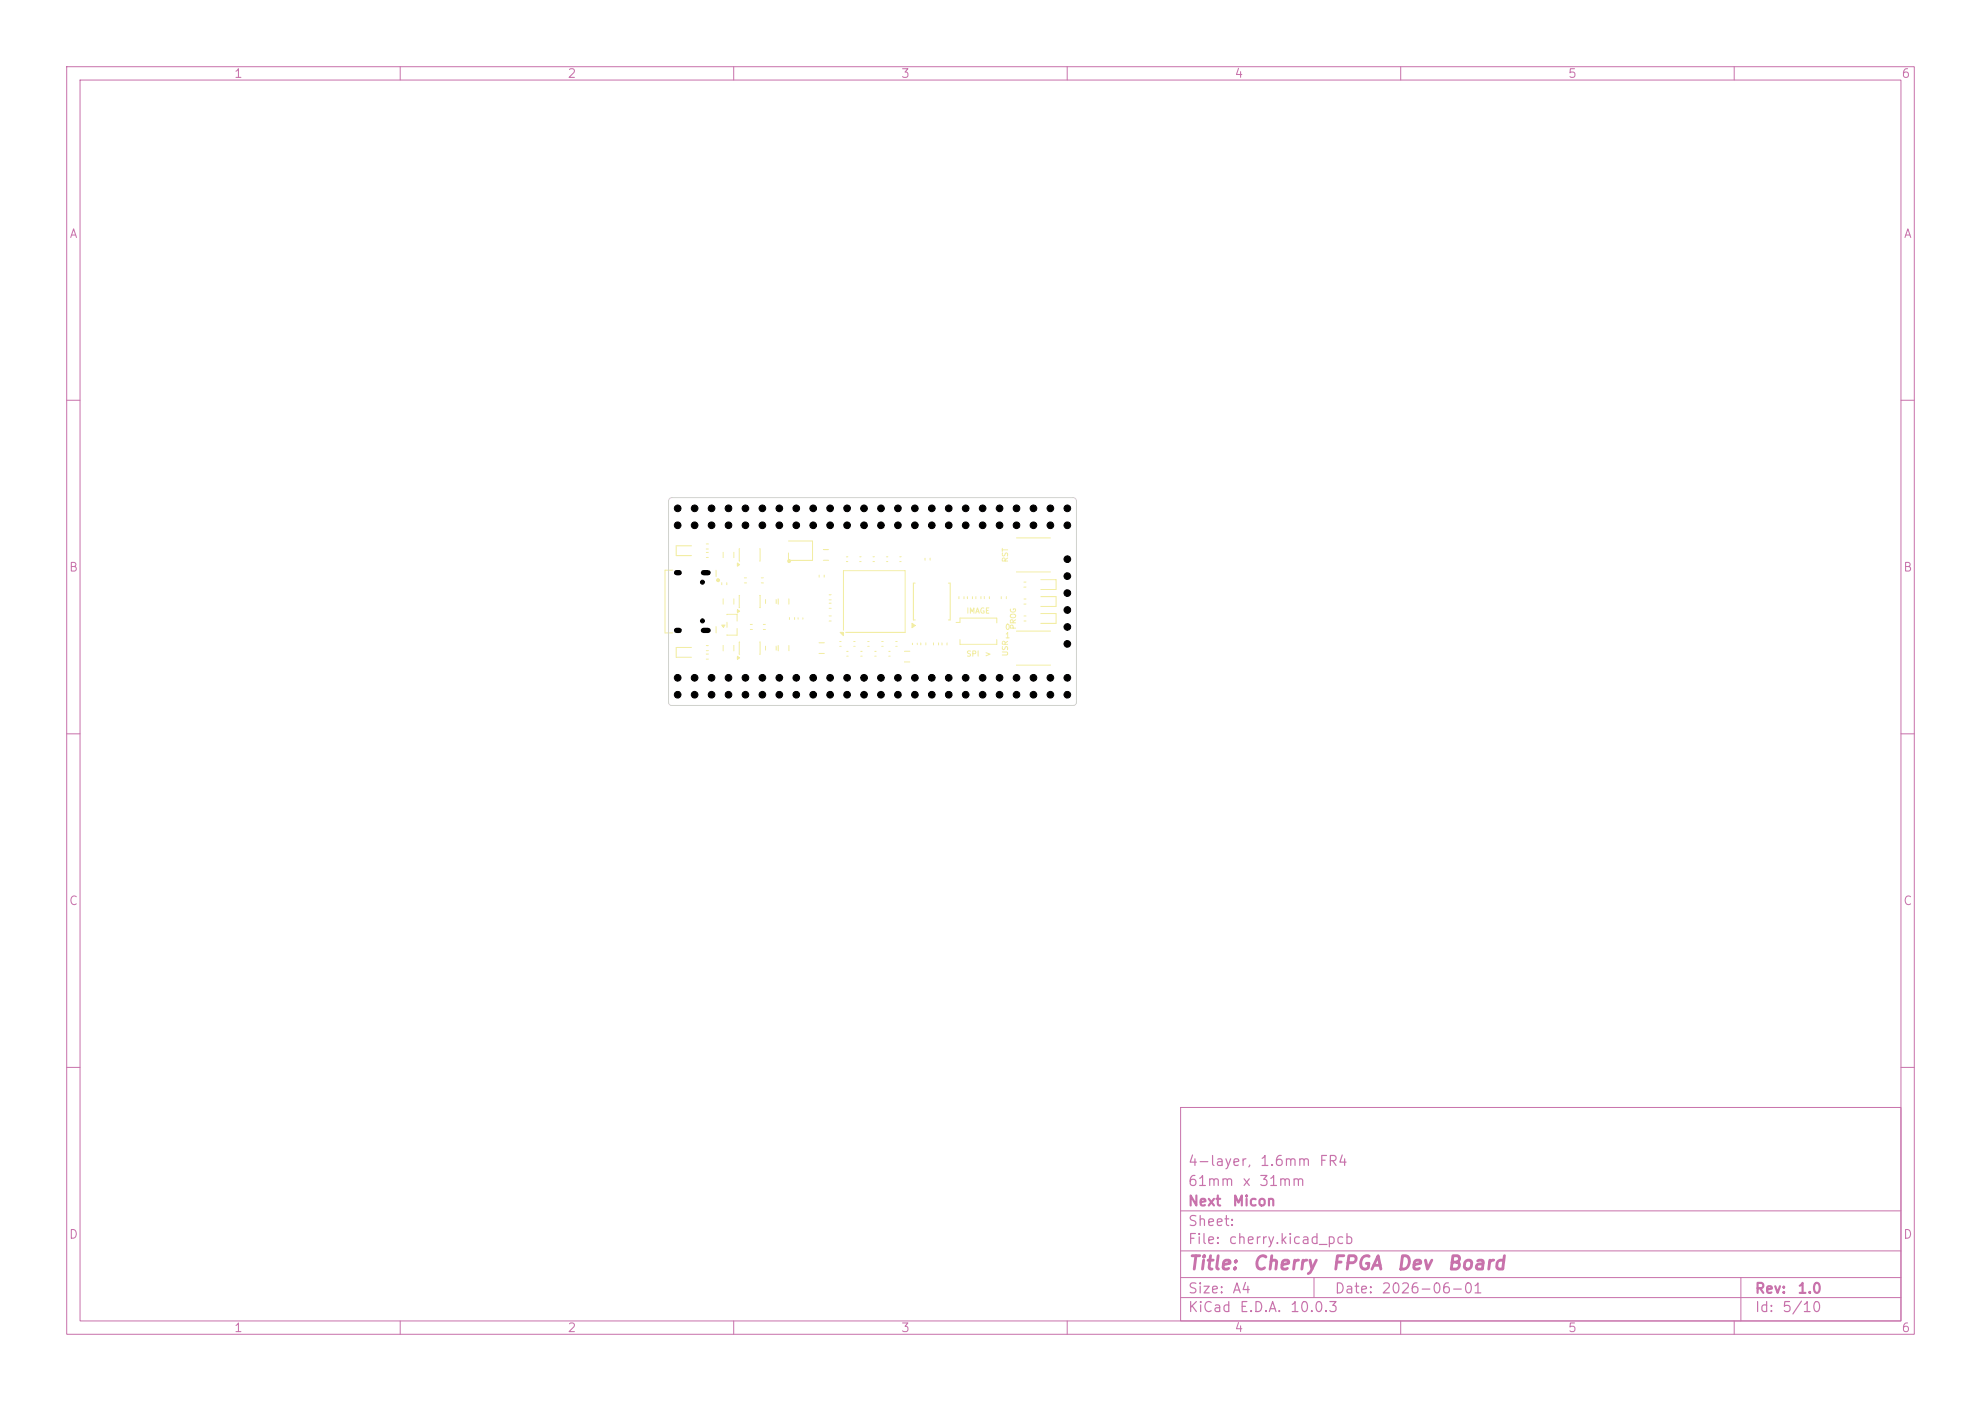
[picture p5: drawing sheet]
<svg xmlns="http://www.w3.org/2000/svg" width="297mm" height="210mm" viewBox="0 0 297 210" stroke-linecap="round" stroke-linejoin="round" font-family="sans-serif">
<defs><g id="words">
<g font-size="2" fill="#c872ab">
<text x="178" y="190.8">Title:</text>
<text x="187.7" y="190.8">Cherry</text>
<text x="199.5" y="190.8">FPGA</text>
<text x="209.3" y="190.8">Dev</text>
<text x="216.8" y="190.8">Board</text>
</g>
<g font-size="1.5" fill="#c872ab">
<text x="178" y="178.2">61mm</text>
<text x="178" y="175.2">4-layer,</text>
<text x="186.2" y="178.2">x</text>
<text x="188.7" y="178.2">31mm</text>
<text x="188.8" y="175.2">1.6mm</text>
<text x="197.7" y="175.2">FR4</text>
<text x="178" y="184.2">Sheet:</text>
<text x="178" y="181.2">Next</text>
<text x="184.7" y="181.2">Micon</text>
<text x="178" y="186.9">File:</text>
<text x="184.1" y="186.9">cherry.kicad_pcb</text>
<text x="178" y="197.1">KiCad</text>
<text x="178" y="194.3">Size:</text>
<text x="184.7" y="194.3">A4</text>
<text x="185.7" y="197.1">E.D.A.</text>
<text x="193.3" y="197.1">10.0.3</text>
<text x="200" y="194.3">Date:</text>
<text x="207" y="194.3">2026-06-01</text>
<text x="263" y="194.3">Rev:</text>
<text x="263" y="197.1">Id:</text>
<text x="267.1" y="197.1">5/10</text>
<text x="269.4" y="194.3">1.0</text>
</g>
<g font-size="1.3" fill="#c872ab">
<text x="35" y="12">1</text>
<text x="85" y="12">2</text>
<text x="135" y="12">3</text>
<text x="185" y="12">4</text>
<text x="235" y="12">5</text>
<text x="285" y="12">6</text>
<text x="10.3" y="36">A</text>
<text x="285.4" y="36">A</text>
<text x="10.3" y="86">B</text>
<text x="285.3" y="86">B</text>
<text x="10.3" y="136">C</text>
<text x="285.3" y="136">C</text>
<text x="10.3" y="186">D</text>
<text x="285.3" y="186">D</text>
<text x="35" y="200">1</text>
<text x="85" y="200">2</text>
<text x="135" y="200">3</text>
<text x="185" y="200">4</text>
<text x="235" y="200">5</text>
<text x="285" y="200">6</text>
</g>
<g font-size=".8" fill="#f2eda1">
<text x="151.3" y="84.4" transform="rotate(-90 151.3 84.4)">RST</text>
<text x="144.8" y="92.2">IMAGE</text>
<text x="150.6" y="94.6">0</text>
<text x="150.6" y="95.9">1</text>
<text x="152.5" y="94.4" transform="rotate(-90 152.5 94.4)">PROG</text>
<text x="144.8" y="98.6">SPI</text>
<text x="147.6" y="98.6">&gt;</text>
<text x="151.3" y="98.5" transform="rotate(-90 151.3 98.5)">USR</text>
</g>
</g></defs>
<g fill="none" stroke="#c872ab" stroke-width=".15">
<path d="M10 10h277v190h-277zM12 12h273v186h-273zM60 10v2M110 10v2M160 10v2M210 10v2M260 10v2M10 60h2M285 60h2M10 110h2M285 110h2M10 160h2"/>
<path d="M177 166h108v32h-108zM285 160h2M60 198v2M110 198v2M160 198v2M177 194.5h108M177 191.5h108M177 187.5h108M177 181.5h108M197 191.5v3M210 198v2M260 198v2"/>
<path d="M261 191.5v6.5"/>
</g>
<g fill="none" stroke="#f2eda1" stroke-width=".15">
<path d="M100.9 85.5h-1.2v9.4h1.2M103.7 97.1h-2.3v1.4h2.3M107.4 85.5v.9M107.4 93.9v1M108.4 96.8v.8M110 96.8v.8M112.5 93.6h.3M112.5 94.4h.3M114.4 93.6h.4M114.4 94.4h.4M129 97.6h.3M129 98.4h.3"/>
<path d="M130.1 96.2h.2M130.1 96.9h.2M136.7 93.4l.5 .4-.5 .3zM137.2 87.4h-.3v5.5h.3M138 96.4v.3M138.8 96.4v.3M140 96.4v.3M140.7 96.4v.3M141.2 96.4v.3M142 96.4v.3M142.2 87.4h.3v5.5h-.3M146.3 89.4v.3"/>
<path d="M147.1 89.4v.3"/>
</g>
<circle cx="107.7" cy="87" r=".15" fill="none" stroke="#f2eda1" stroke-width=".3"/>
<path d="M136.7 93.4l.5 .4-.5 .3z" fill="#f2eda1"/>
<g fill="none" stroke="#f2eda1" stroke-width=".15">
<path d="M108.2 87.3v.4M109 87.3v.4M110.6 84.4l.3 .2-.3 .3zM110.9 82.3v1.8M113.9 82.3v1.8M116.7 89.8v.8M118.3 89.8v.8M126.9 83.5h.2M126.9 84.2h.2M134.3 96.2h.2M134.3 96.9h.2M135.6 97.6h.8"/>
<path d="M135.6 99.2h.8M143.8 89.4v.3M144.5 89.4v.3M150.1 89.4v.3M150.9 89.4v.3"/>
</g>
<path d="M110.6 84.4l.3 .2-.3 .3z" fill="#f2eda1"/>
<g fill="none" stroke="#f2eda1" stroke-width=".15">
<path d="M103.7 81.8h-2.3v1.5h2.3M105.9 98h.3M105.9 98.8h.3M108.4 82.8v.8M110 82.8v.8M118.2 81.1h3.6v2.9h-3.6v-1.1M118.4 92.6v.3M119.1 92.6v.3M124.3 89.2h.3M124.3 89.9h.3M126 94.8h.5v.5zM126.5 94.5v-9h9.2v9.3h-8.9"/>
<path d="M126.9 97.6h.3M126.9 98.4h.3M128.9 83.5h.2M128.9 84.2h.2M130.9 83.5h.2M130.9 84.2h.2M132.2 96.2h.2M132.2 96.9h.2M132.9 83.5h.2M132.9 84.2h.2M143.3 93.3h.6v-.6h5.5v.7M143.9 95.9v.7h5.5v-.7"/>
<path d="M147.6 89.4v.3M148.3 89.4v.3M153.5 89.8h.3M153.5 90.6h.3M156 92h2.3v1.4h-2.3"/>
</g>
<circle cx="118.3" cy="84.1" r=".15" fill="none" stroke="#f2eda1" stroke-width=".3"/>
<path d="M126 94.8h.5v.5z" fill="#f2eda1"/>
<g fill="none" stroke="#f2eda1" stroke-width=".15">
<path d="M110.6 91.4l.3 .2-.3 .3zM110.9 89.3v1.8M113.9 89.3v1.8M119.7 92.6v.2M120.4 92.6v.2M122.8 86.2v.3M123.4 82.4h.8M123.4 84h.8M123.6 86.2v.3M125.9 96.2h.2M125.9 96.9h.2M128 96.2h.2"/>
<path d="M128 96.9h.2M145 89.4v.3M145.8 89.4v.3M156 86.9h2.3v1.5h-2.3"/>
</g>
<path d="M110.6 91.4l.3 .2-.3 .3z" fill="#f2eda1"/>
<path d="M108.2 93.7h.5l-.2 .3zM109 92.1h1.5v1M109 93.3v.7M110.5 94.2v1h-1.5M114.1 86.6h.4M114.1 87.4h.4" fill="none" stroke="#f2eda1" stroke-width=".15"/>
<path d="M108.2 93.7h.5l-.2 .3z" fill="#f2eda1"/>
<path d="M110.6 98.4l.3 .2-.3 .2zM110.9 96.2v1.9M113.9 96.2v1.9" fill="none" stroke="#f2eda1" stroke-width=".15"/>
<path d="M110.6 98.4l.3 .2-.3 .2z" fill="#f2eda1"/>
<g fill="none" stroke="#f2eda1" stroke-width=".15">
<path d="M105.9 82.8h.3M105.9 83.6h.3M105.9 81.5h.3M105.9 82.3h.3M105.9 96.8h.3M105.9 97.5h.3M108.4 89.8v.8M110 89.8v.8M111.6 86.6h.3M111.6 87.4h.3M114.8 89.9v.6M114.8 96.9v.6"/>
<path d="M116.4 89.9v.6M116.4 96.9v.6M116.7 96.8v.8M118.3 96.8v.8M122.8 96.4h.8M122.8 98h.8M124.3 90.4h.3M124.3 91.2h.3M124.3 92.3h.3M124.3 93.1h.3M131.1 97.6h.3M131.1 98.4h.3"/>
<path d="M133.2 97.6h.3M133.2 98.4h.3M134.9 83.5h.2M134.9 84.2h.2M136.8 96.4v.2M137.5 96.4v.2M138.7 83.7v.3M139.4 83.7v.3M152.4 80.6h5.1M152.4 85.7h5.1M152.4 94.6h5.1M152.4 99.7h5.1"/>
<path d="M153.5 92.3h.3M153.5 93.1h.3M153.5 87.3h.3M153.5 88h.3M156 89.4h2.3v1.5h-2.3"/>
</g>
<path d="M100.4 74.7l.3-.1h60.2a.5 .5 0 0 1 .5 .5v30.2a.5 .5 0 0 1-.5 .5h-60.2a.5 .5 0 0 1-.5-.5v-30.2z" fill="none" stroke="#d0d2cd" stroke-width=".15"/>
<g fill="#000" stroke="#000" stroke-width=".15">
<circle cx="101.6" cy="78.7" r=".5"/>
<circle cx="101.6" cy="76.2" r=".5"/>
<circle cx="104.1" cy="78.7" r=".5"/>
<circle cx="104.1" cy="76.2" r=".5"/>
<circle cx="106.7" cy="76.2" r=".5"/>
<circle cx="106.7" cy="78.7" r=".5"/>
<circle cx="109.2" cy="76.2" r=".5"/>
<circle cx="109.2" cy="78.7" r=".5"/>
<circle cx="111.8" cy="76.2" r=".5"/>
<circle cx="111.8" cy="78.7" r=".5"/>
<circle cx="114.3" cy="76.2" r=".5"/>
<circle cx="114.3" cy="78.7" r=".5"/>
<circle cx="116.8" cy="78.7" r=".5"/>
<circle cx="116.8" cy="76.2" r=".5"/>
<circle cx="119.4" cy="78.7" r=".5"/>
<circle cx="119.4" cy="76.2" r=".5"/>
<circle cx="121.9" cy="78.7" r=".5"/>
<circle cx="121.9" cy="76.2" r=".5"/>
<circle cx="124.5" cy="76.2" r=".5"/>
<circle cx="124.5" cy="78.7" r=".5"/>
<circle cx="127" cy="78.7" r=".5"/>
<circle cx="127" cy="76.2" r=".5"/>
<circle cx="129.5" cy="76.2" r=".5"/>
<circle cx="129.5" cy="78.7" r=".5"/>
<circle cx="132.1" cy="78.7" r=".5"/>
<circle cx="132.1" cy="76.2" r=".5"/>
<circle cx="134.6" cy="78.7" r=".5"/>
<circle cx="134.6" cy="76.2" r=".5"/>
<circle cx="137.2" cy="78.7" r=".5"/>
<circle cx="137.2" cy="76.2" r=".5"/>
<circle cx="139.7" cy="78.7" r=".5"/>
<circle cx="139.7" cy="76.2" r=".5"/>
<circle cx="142.2" cy="76.2" r=".5"/>
<circle cx="142.2" cy="78.7" r=".5"/>
<circle cx="144.8" cy="78.7" r=".5"/>
<circle cx="144.8" cy="76.2" r=".5"/>
<circle cx="147.3" cy="78.7" r=".5"/>
<circle cx="147.3" cy="76.2" r=".5"/>
<circle cx="149.9" cy="76.2" r=".5"/>
<circle cx="149.9" cy="78.7" r=".5"/>
<circle cx="152.4" cy="76.2" r=".5"/>
<circle cx="152.4" cy="78.7" r=".5"/>
<circle cx="154.9" cy="78.7" r=".5"/>
<circle cx="154.9" cy="76.2" r=".5"/>
<circle cx="157.5" cy="78.7" r=".5"/>
<circle cx="157.5" cy="76.2" r=".5"/>
<circle cx="160" cy="78.7" r=".5"/>
<circle cx="160" cy="76.2" r=".5"/>
<circle cx="105.3" cy="87.3" r=".3"/>
<circle cx="105.3" cy="93.1" r=".3"/>
<circle cx="160" cy="91.4" r=".5"/>
<circle cx="160" cy="83.8" r=".5"/>
<circle cx="160" cy="94" r=".5"/>
<circle cx="160" cy="86.4" r=".5"/>
<circle cx="160" cy="96.5" r=".5"/>
<circle cx="160" cy="88.9" r=".5"/>
<circle cx="101.6" cy="104.1" r=".5"/>
<circle cx="101.6" cy="101.6" r=".5"/>
<circle cx="104.1" cy="104.1" r=".5"/>
<circle cx="104.1" cy="101.6" r=".5"/>
<circle cx="106.7" cy="101.6" r=".5"/>
<circle cx="106.7" cy="104.1" r=".5"/>
<circle cx="109.2" cy="101.6" r=".5"/>
<circle cx="109.2" cy="104.1" r=".5"/>
<circle cx="111.8" cy="101.6" r=".5"/>
<circle cx="111.8" cy="104.1" r=".5"/>
<circle cx="114.3" cy="101.6" r=".5"/>
<circle cx="114.3" cy="104.1" r=".5"/>
<circle cx="116.8" cy="104.1" r=".5"/>
<circle cx="116.8" cy="101.6" r=".5"/>
<circle cx="119.4" cy="104.1" r=".5"/>
<circle cx="119.4" cy="101.6" r=".5"/>
<circle cx="121.9" cy="101.6" r=".5"/>
<circle cx="121.9" cy="104.1" r=".5"/>
<circle cx="124.5" cy="101.6" r=".5"/>
<circle cx="124.5" cy="104.1" r=".5"/>
<circle cx="127" cy="104.1" r=".5"/>
<circle cx="127" cy="101.6" r=".5"/>
<circle cx="129.5" cy="104.1" r=".5"/>
<circle cx="129.5" cy="101.6" r=".5"/>
<circle cx="132.1" cy="104.1" r=".5"/>
<circle cx="132.1" cy="101.6" r=".5"/>
<circle cx="134.6" cy="101.6" r=".5"/>
<circle cx="134.6" cy="104.1" r=".5"/>
<circle cx="137.2" cy="104.1" r=".5"/>
<circle cx="137.2" cy="101.6" r=".5"/>
<circle cx="139.7" cy="101.6" r=".5"/>
<circle cx="139.7" cy="104.1" r=".5"/>
<circle cx="142.2" cy="101.6" r=".5"/>
<circle cx="142.2" cy="104.1" r=".5"/>
<circle cx="144.8" cy="104.1" r=".5"/>
<circle cx="144.8" cy="101.6" r=".5"/>
<circle cx="147.3" cy="104.1" r=".5"/>
<circle cx="147.3" cy="101.6" r=".5"/>
<circle cx="149.9" cy="101.6" r=".5"/>
<circle cx="149.9" cy="104.1" r=".5"/>
<circle cx="152.4" cy="101.6" r=".5"/>
<circle cx="152.4" cy="104.1" r=".5"/>
<circle cx="154.9" cy="104.1" r=".5"/>
<circle cx="154.9" cy="101.6" r=".5"/>
<circle cx="157.5" cy="104.1" r=".5"/>
<circle cx="157.5" cy="101.6" r=".5"/>
<circle cx="160" cy="104.1" r=".5"/>
<circle cx="160" cy="101.6" r=".5"/>
</g>
<path d="M101.4 85.8h.4M101.4 94.5h.4M105.5 85.8h.7M105.5 94.5h.7" fill="none" stroke="#000" stroke-width=".8"/>
<use href="#words"/>
</svg>
